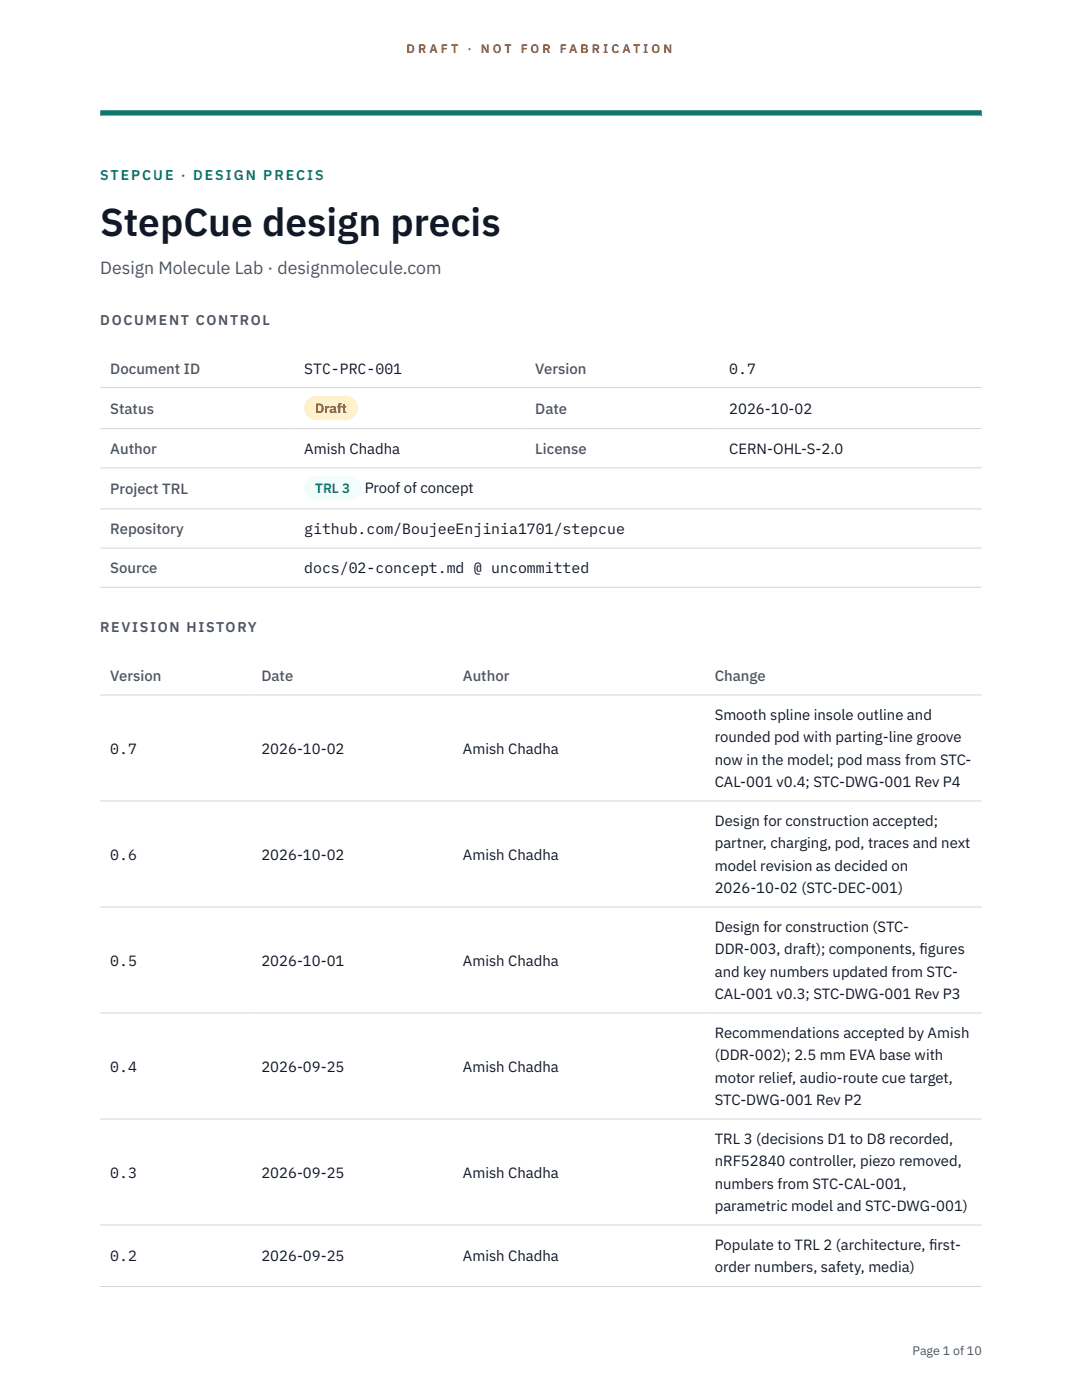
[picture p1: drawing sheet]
<svg xmlns="http://www.w3.org/2000/svg" width="216mm" height="279mm" viewBox="0 0 216 279" stroke-linecap="round" stroke-linejoin="round" font-family="sans-serif">
<defs><g id="words">
<text font-size="7.8" fill="#111827" x="20" y="47.1">StepCue design precis</text>
<text font-size="3.5" fill="#4b5563" x="20" y="54.6">Design Molecule Lab · designmolecule.com</text>
<g font-size="3" fill="#4b5563">
<text x="22" y="74.5">Document ID</text>
<text x="106.8" y="74.5">Version</text>
<text x="22" y="82.6">Status</text>
<text x="106.8" y="82.6">Date</text>
<text x="22" y="90.6">Author</text>
<text x="106.8" y="90.6">License</text>
<text x="22" y="98.6">Project TRL</text>
<text x="22" y="106.6">Repository</text>
<text x="22" y="114.4">Source</text>
<text x="22" y="135.9">Version</text>
<text x="52.2" y="135.9">Date</text>
<text x="92.4" y="135.9">Author</text>
<text x="142.6" y="135.9">Change</text>
</g>
<g font-size="3" fill="#111827">
<text x="60.7" y="74.5">STC-PRC-001</text>
<text x="145.5" y="74.5">0.7</text>
<text x="145.5" y="82.6">2026-10-02</text>
<text x="60.7" y="90.6">Amish Chadha</text>
<text x="145.5" y="90.6">CERN-OHL-S-2.0</text>
<text x="72.8" y="98.5">Proof of concept</text>
<text x="60.7" y="106.6">github.com/BoujeeEnjinia1701/stepcue</text>
<text x="60.7" y="114.4">docs/02-concept.md @ uncommitted</text>
<text x="142.6" y="143.7">Smooth spline insole outline and</text>
<text x="142.6" y="148.2">rounded pod with parting-line groove</text>
<text x="22" y="150.4">0.7</text>
<text x="52.2" y="150.4">2026-10-02</text>
<text x="92.4" y="150.4">Amish Chadha</text>
<text x="142.6" y="152.6">now in the model; pod mass from STC-</text>
<text x="142.6" y="157.1">CAL-001 v0.4; STC-DWG-001 Rev P4</text>
<text x="142.6" y="164.9">Design for construction accepted;</text>
<text x="22" y="171.5">0.6</text>
<text x="52.2" y="171.5">2026-10-02</text>
<text x="92.4" y="171.5">Amish Chadha</text>
<text x="142.6" y="169.3">partner, charging, pod, traces and next</text>
<text x="142.6" y="173.8">model revision as decided on</text>
<text x="142.6" y="178.2">2026-10-02 (STC-DEC-001)</text>
<text x="142.6" y="186">Design for construction (STC-</text>
<text x="142.6" y="190.5">DDR-003, draft); components, f</text>
<text x="183.5" y="190.5">igures</text>
<text x="22" y="192.7">0.5</text>
<text x="52.2" y="192.7">2026-10-01</text>
<text x="92.4" y="192.7">Amish Chadha</text>
<text x="142.6" y="194.9">and key numbers updated from STC-</text>
<text x="142.6" y="199.4">CAL-001 v0.3; STC-DWG-001 Rev P3</text>
<text x="142.6" y="207.2">Recommendations accepted by Amish</text>
<text x="22" y="213.9">0.4</text>
<text x="52.2" y="213.9">2026-09-25</text>
<text x="92.4" y="213.9">Amish Chadha</text>
<text x="142.6" y="211.6">(DDR-002); 2.5 mm EVA base with</text>
<text x="142.6" y="216.1">motor relief, audio-route cue target,</text>
<text x="142.6" y="220.5">STC-DWG-001 Rev P2</text>
<text x="142.6" y="228.3">TRL 3 (decisions D1 to D8 recorded,</text>
<text x="142.6" y="232.8">nRF52840 controller, piezo removed,</text>
<text x="22" y="235">0.3</text>
<text x="52.2" y="235">2026-09-25</text>
<text x="92.4" y="235">Amish Chadha</text>
<text x="142.6" y="237.2">numbers from STC-CAL-001,</text>
<text x="142.6" y="241.7">parametric model and STC-DWG-001)</text>
<text x="22" y="251.7">0.2</text>
<text x="52.2" y="251.7">2026-09-25</text>
<text x="92.4" y="251.7">Amish Chadha</text>
<text x="142.6" y="249.5">Populate to TRL 2 (architecture, f</text>
<text x="185.4" y="249.5">irst-</text>
<text x="142.6" y="253.9">order numbers, safety, media)</text>
</g>
<text font-size="2.8" fill="#0f766e" x="20" y="36">STEPCUE · DESIGN PRECIS</text>
<g font-size="2.8" fill="#4b5563">
<text x="20" y="64.8">DOCUMENT CONTROL</text>
<text x="20" y="126.2">REVISION HISTORY</text>
</g>
<text font-size="2.7" fill="#92400e" x="62.9" y="82.5">Draft</text>
<text font-size="2.7" fill="#0f766e" x="62.9" y="98.5">TRL 3</text>
<g font-size="2.5" fill="#b45309">
<text x="81.1" y="10.5">D R A F T</text>
<text x="93.3" y="10.5">·</text>
<text x="95.9" y="10.5">N O T</text>
<text x="103.9" y="10.5">F O R</text>
<text x="111.7" y="10.5">F A B R I C A T I O N</text>
</g>
<text font-size="2.5" fill="#4b5563" x="182.1" y="270.3">Page 1 of 10</text>
</g></defs>
<path d="M20 23.1h175.9zM20 22h175.9v1.1h-175.9z" fill-rule="evenodd" fill="#0f766e"/>
<g fill="none" stroke="#d1d5db" stroke-width=".2">
<path d="M20 77.3h175.9M20 85.5h175.9M20 93.4h175.9M20 101.6h175.9M20 109.4h175.9M20 117.2h175.9M20 138.7h175.9M20 159.9h175.9M20 181h175.9M20 202.2h175.9M20 223.3h175.9M20 244.5h175.9"/>
<path d="M20 256.7h175.9"/>
</g>
<path d="M60.7 79h10.7v4.9h-10.7z" fill="#fef3c7"/>
<path d="M60.7 95.1h11.4v4.8h-11.4z" fill="#f0fdfa"/>
<use href="#words"/>
</svg>
